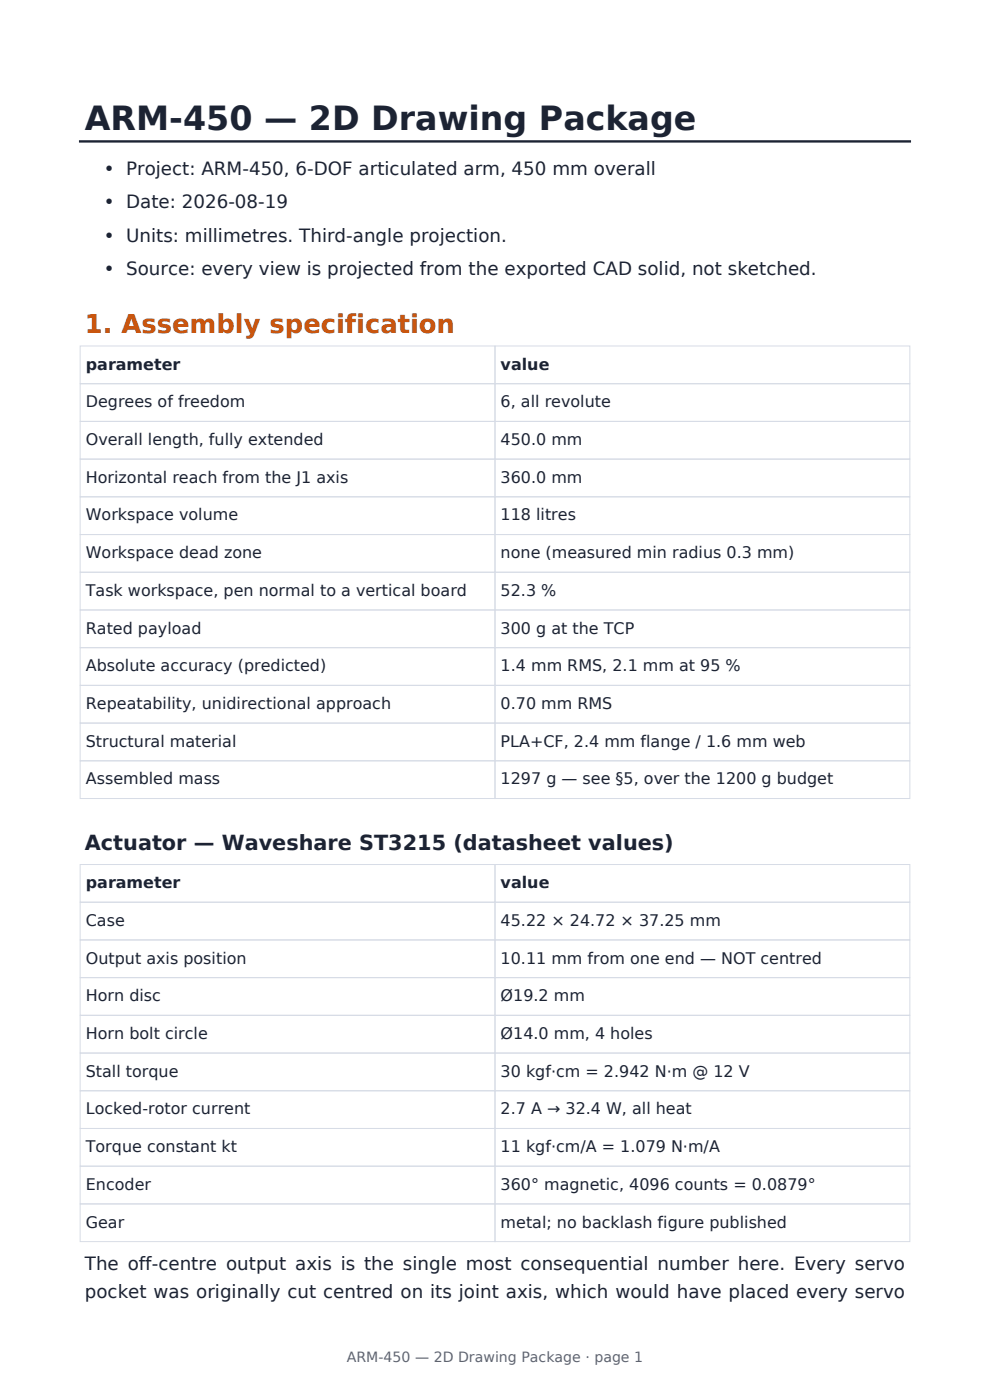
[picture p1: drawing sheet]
<svg xmlns="http://www.w3.org/2000/svg" width="210mm" height="297mm" viewBox="0 0 210 297" stroke-linecap="round" stroke-linejoin="round" font-family="sans-serif">
<defs><g id="words">
<text font-size="7.1" fill="#1c2333" x="18" y="27.6">ARM-450 — 2D Drawing Package</text>
<text font-size="5.5" fill="#c9560f" x="18" y="70.5">1. Assembly specification</text>
<text font-size="4.4" fill="#1c2333" x="18" y="180.2">Actuator — Waveshare ST3215 (datasheet values)</text>
<g font-size="3.9" fill="#1c2333">
<text x="22" y="37.1">• Project: ARM-450, 6-DOF articulated arm, 450 mm overall</text>
<text x="22" y="44.2">• Date: 2026-08-19</text>
<text x="22" y="51.3">• Units: millimetres. Third-angle projection.</text>
<text x="22" y="58.4">• Source: every view is projected from the exported CAD solid, not sketched.</text>
<text x="18" y="269.5">The off-centre output axis is the single most consequential number here. Every servo</text>
<text x="18" y="275.4">pocket was originally cut centred on its joint axis, which would have placed every servo</text>
</g>
<g font-size="3.4" fill="#1c2333">
<text x="18.2" y="78.4">parameter</text>
<text x="106.2" y="78.4">value</text>
<text x="18.2" y="86.4">Degrees of freedom</text>
<text x="106.2" y="86.4">6, all revolute</text>
<text x="18.2" y="94.4">Overall length, fully extended</text>
<text x="106.2" y="94.4">450.0 mm</text>
<text x="18.2" y="102.4">Horizontal reach from the J1 axis</text>
<text x="106.2" y="102.4">360.0 mm</text>
<text x="18.2" y="110.4">Workspace volume</text>
<text x="106.2" y="110.4">118 litres</text>
<text x="18.2" y="118.4">Workspace dead zone</text>
<text x="106.2" y="118.4">none (measured min radius 0.3 mm)</text>
<text x="18.2" y="126.4">Task workspace, pen normal to a vertical board</text>
<text x="106.2" y="126.4">52.3 %</text>
<text x="18.2" y="134.4">Rated payload</text>
<text x="106.2" y="134.4">300 g at the TCP</text>
<text x="18.2" y="142.4">Absolute accuracy (predicted)</text>
<text x="106.2" y="142.4">1.4 mm RMS, 2.1 mm at 95 %</text>
<text x="18.2" y="150.4">Repeatability, unidirectional approach</text>
<text x="106.2" y="150.4">0.70 mm RMS</text>
<text x="18.2" y="158.4">Structural material</text>
<text x="106.2" y="158.4">PLA+CF, 2.4 mm flange / 1.6 mm web</text>
<text x="18.2" y="166.4">Assembled mass</text>
<text x="106.2" y="166.4">1297 g — see §5, over the 1200 g budget</text>
<text x="18.2" y="188.4">parameter</text>
<text x="106.2" y="188.4">value</text>
<text x="18.2" y="196.4">Case</text>
<text x="106.2" y="196.4">45.22 × 24.72 × 37.25 mm</text>
<text x="18.2" y="204.4">Output axis position</text>
<text x="106.2" y="204.4">10.11 mm from one end — NOT centred</text>
<text x="18.2" y="212.4">Horn disc</text>
<text x="106.2" y="212.4">Ø19.2 mm</text>
<text x="18.2" y="220.4">Horn bolt circle</text>
<text x="106.2" y="220.4">Ø14.0 mm, 4 holes</text>
<text x="18.2" y="228.4">Stall torque</text>
<text x="106.2" y="228.4">30 kgf·cm = 2.942 N·m @ 12 V</text>
<text x="18.2" y="236.4">Locked-rotor current</text>
<text x="106.2" y="236.4">2.7 A → 32.4 W, all heat</text>
<text x="18.2" y="244.4">Torque constant kt</text>
<text x="106.2" y="244.4">11 kgf·cm/A = 1.079 N·m/A</text>
<text x="18.2" y="252.4">Encoder</text>
<text x="106.2" y="252.4">360° magnetic, 4096 counts = 0.0879°</text>
<text x="18.2" y="260.4">Gear</text>
<text x="106.2" y="260.4">metal; no backlash figure published</text>
</g>
<text font-size="3" fill="#5a6478" x="73.6" y="288.9">ARM-450 — 2D Drawing Package · page 1</text>
</g></defs>
<path d="M17 30h176" fill="none" stroke="#1c2333" stroke-width=".5"/>
<g fill="none" stroke="#d7dce6" stroke-width=".21">
<path d="M17 73.4h88v8h-88zM105 73.4h88v8h-88zM17 81.4h88v8h-88zM17 89.4h88v8h-88zM17 97.4h88v8h-88zM105 81.4h88v8h-88zM105 89.4h88v8h-88zM105 97.4h88v8h-88zM17 105.4h88v8h-88zM17 113.4h88v8h-88zM105 105.4h88v8h-88zM105 113.4h88v8h-88z"/>
<path d="M17 121.4h88v8h-88zM17 129.4h88v8h-88zM17 137.4h88v8h-88zM105 121.4h88v8h-88zM105 129.4h88v8h-88zM105 137.4h88v8h-88zM17 145.4h88v8h-88zM17 153.4h88v8h-88zM105 145.4h88v8h-88zM105 153.4h88v8h-88zM17 161.4h88v8h-88zM105 161.4h88v8h-88z"/>
<path d="M17 183.4h88v8h-88zM17 191.4h88v8h-88zM17 199.4h88v8h-88zM105 183.4h88v8h-88zM105 191.4h88v8h-88zM105 199.4h88v8h-88zM17 207.4h88v8h-88zM17 215.4h88v8h-88zM105 207.4h88v8h-88zM105 215.4h88v8h-88zM17 223.4h88v8h-88zM17 231.4h88v8h-88z"/>
<path d="M17 239.4h88v8h-88zM105 223.4h88v8h-88zM105 231.4h88v8h-88zM105 239.4h88v8h-88zM17 247.4h88v8h-88zM17 255.4h88v8h-88zM105 247.4h88v8h-88zM105 255.4h88v8h-88z"/>
</g>
<use href="#words"/>
</svg>
